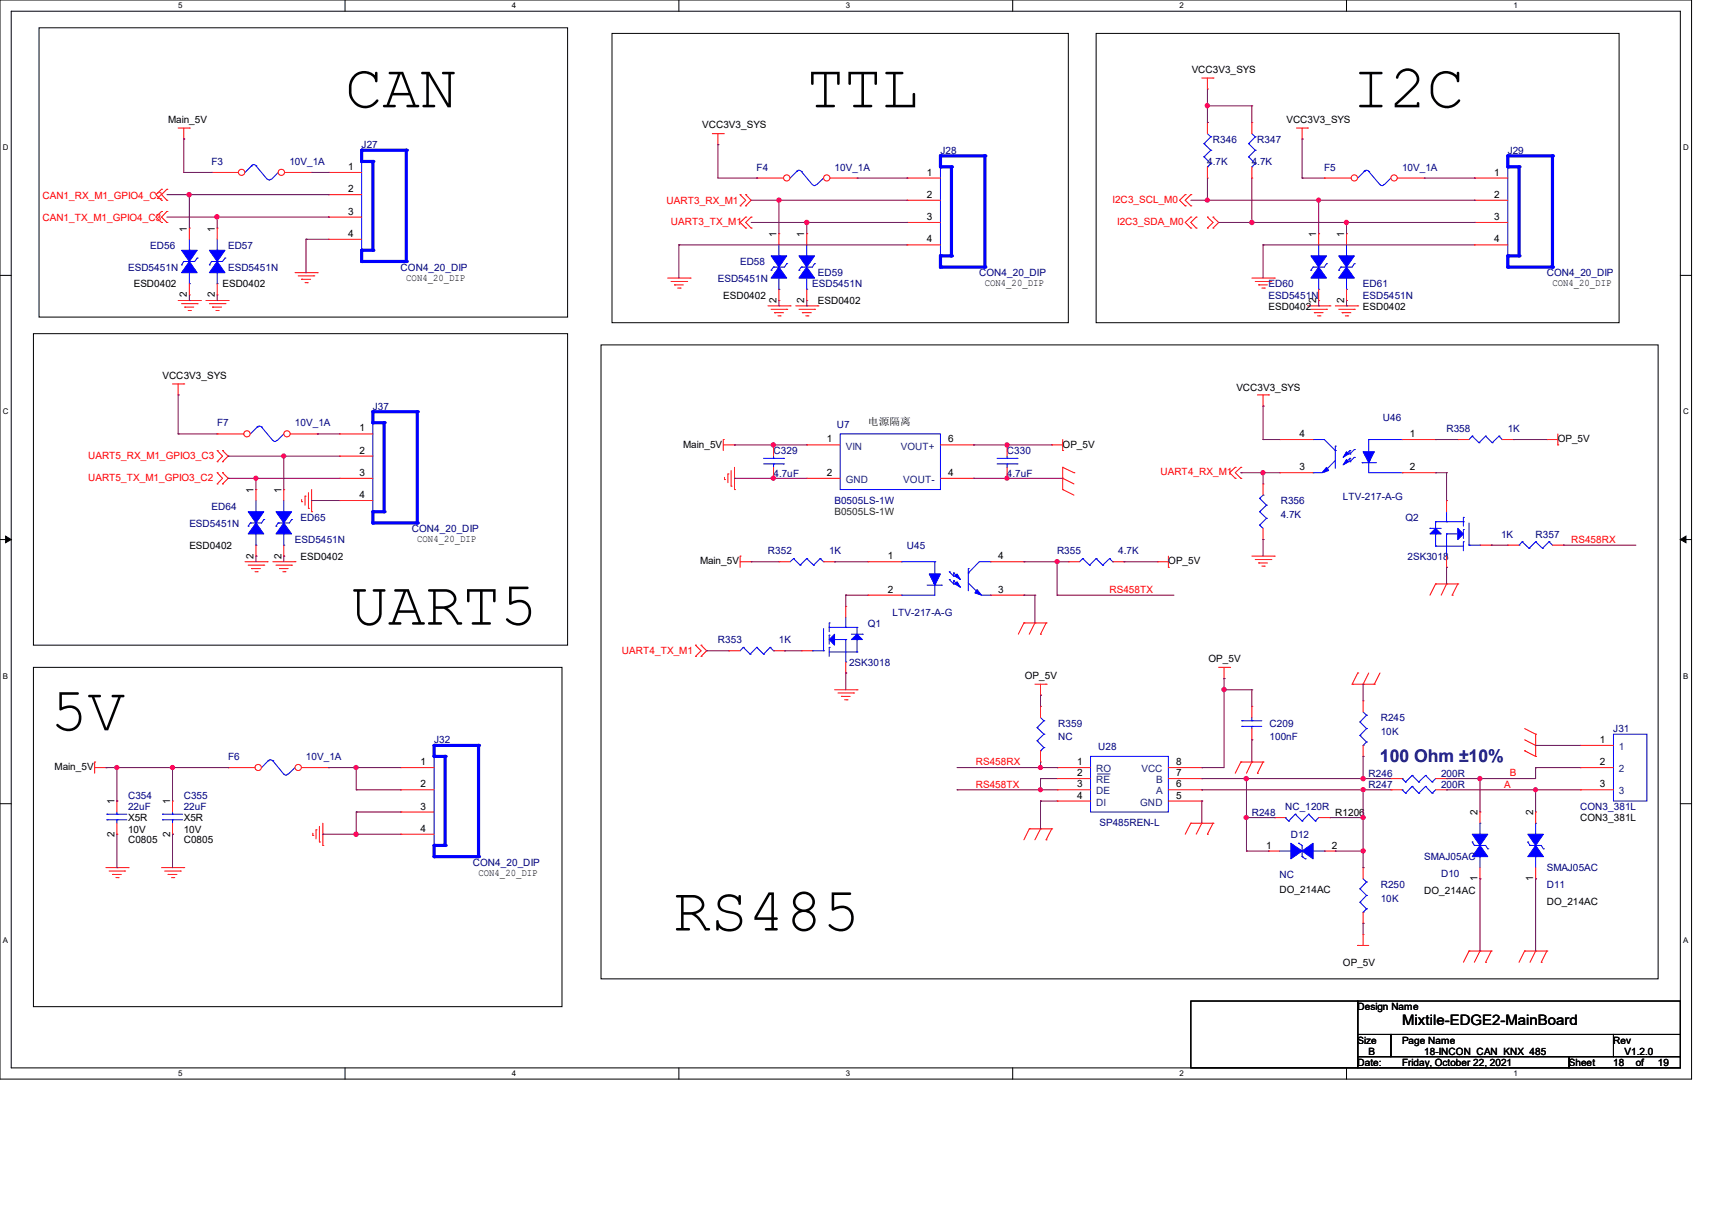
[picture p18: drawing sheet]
<svg xmlns="http://www.w3.org/2000/svg" width="297mm" height="210mm" viewBox="0 0 297 210" stroke-linecap="round" stroke-linejoin="round" font-family="sans-serif">
<defs><g id="words">
<g font-size="10.8">
<text x="59.9" y="18.6">CAN</text>
<text x="140" y="18.6">TTL</text>
<text x="234.6" y="18.6">I2C</text>
<text x="60.8" y="108.4">UART5</text>
<text x="8.7" y="126.7">5V</text>
<text x="116.8" y="161.5">RS485</text>
</g>
<text font-size="3" fill="#000080" x="239.4" y="132.2">100 Ohm ±10%</text>
<text font-size="2.5" x="243.2" y="177.9">Mixtile-EDGE2-MainBoard</text>
<g font-size="1.7">
<text x="206.7" y="12.6">VCC3V3_SYS</text>
<text x="29.2" y="21.3">Main_5V</text>
<text x="121.8" y="22.3">VCC3V3_SYS</text>
<text x="223.2" y="21.3">VCC3V3_SYS</text>
<text x="60.4" y="29.5">1</text>
<text x="60.4" y="33.4">2</text>
<text x="160.8" y="30.5">1</text>
<text x="160.8" y="34.3">2</text>
<text x="259.2" y="30.5">1</text>
<text x="259.2" y="34.3">2</text>
<text x="32.4" y="40.2" transform="rotate(-90 32.4 40.2)">1</text>
<text x="37.3" y="40.2" transform="rotate(-90 37.3 40.2)">1</text>
<text x="60.4" y="37.3">3</text>
<text x="60.4" y="41.1">4</text>
<text x="134.7" y="41.2" transform="rotate(-90 134.7 41.2)">1</text>
<text x="139.5" y="41.2" transform="rotate(-90 139.5 41.2)">1</text>
<text x="160.8" y="38.2">3</text>
<text x="228.3" y="41.2" transform="rotate(-90 228.3 41.2)">1</text>
<text x="233.2" y="41.2" transform="rotate(-90 233.2 41.2)">1</text>
<text x="259.2" y="38.2">3</text>
<text x="160.8" y="42.1">4</text>
<text x="259.2" y="42.1">4</text>
<text x="23.2" y="49.9">ESD0402</text>
<text x="32.4" y="51.6" transform="rotate(-90 32.4 51.6)">2</text>
<text x="37.3" y="51.6" transform="rotate(-90 37.3 51.6)">2</text>
<text x="38.6" y="49.9">ESD0402</text>
<text x="70.5" y="48.7">CON4_20_DIP</text>
<text x="125.5" y="51.8">ESD0402</text>
<text x="134.7" y="52.6" transform="rotate(-90 134.7 52.6)">2</text>
<text x="139.5" y="52.6" transform="rotate(-90 139.5 52.6)">2</text>
<text x="141.9" y="52.8">ESD0402</text>
<text x="170.8" y="49.7">CON4_20_DIP</text>
<text x="220.1" y="53.8">ESD0402</text>
<text x="228.3" y="52.6" transform="rotate(-90 228.3 52.6)">2</text>
<text x="233.2" y="52.6" transform="rotate(-90 233.2 52.6)">2</text>
<text x="236.5" y="53.8">ESD0402</text>
<text x="269.3" y="49.7">CON4_20_DIP</text>
<text x="28.2" y="65.7">VCC3V3_SYS</text>
<text x="214.5" y="67.8">VCC3V3_SYS</text>
<text x="62.4" y="74.9">1</text>
<text x="118.5" y="77.7">Main_5V</text>
<text x="143.4" y="76.8">1</text>
<text x="150.6" y="73.8">电源隔离</text>
<text x="164.5" y="76.8">6</text>
<text x="184.3" y="77.7">OP_5V</text>
<text x="225.4" y="75.9">4</text>
<text x="244.6" y="75.9">1</text>
<text x="270.2" y="76.7">OP_5V</text>
<text x="62.4" y="78.7">2</text>
<text x="62.4" y="82.6">3</text>
<text x="143.4" y="82.6">2</text>
<text x="164.5" y="82.6">4</text>
<text x="225.4" y="81.6">3</text>
<text x="244.6" y="81.6">2</text>
<text x="44" y="85.5" transform="rotate(-90 44 85.5)">1</text>
<text x="48.8" y="85.5" transform="rotate(-90 48.8 85.5)">1</text>
<text x="62.4" y="86.4">4</text>
<text x="32.8" y="95.3">ESD0402</text>
<text x="72.4" y="94.1">CON4_20_DIP</text>
<text x="44" y="97" transform="rotate(-90 44 97)">2</text>
<text x="48.8" y="97" transform="rotate(-90 48.8 97)">2</text>
<text x="52.2" y="97.2">ESD0402</text>
<text x="121.4" y="98">Main_5V</text>
<text x="154" y="97.1">1</text>
<text x="173.2" y="97.1">4</text>
<text x="202.7" y="98">OP_5V</text>
<text x="154" y="102.9">2</text>
<text x="173.2" y="102.9">3</text>
<text x="177.8" y="117.9">OP_5V</text>
<text x="209.7" y="114.9">OP_5V</text>
<text x="277.6" y="128.9">1</text>
<text x="9.5" y="133.6">Main_5V</text>
<text x="73" y="132.8">1</text>
<text x="73" y="136.7">2</text>
<text x="186.8" y="132.8">1</text>
<text x="186.8" y="134.7">2</text>
<text x="186.8" y="136.7">3</text>
<text x="204" y="136.7">6</text>
<text x="204" y="134.7">7</text>
<text x="204" y="132.8">8</text>
<text x="277.6" y="132.8">2</text>
<text x="277.6" y="136.7">3</text>
<text x="19.9" y="139.6" transform="rotate(-90 19.9 139.6)">1</text>
<text x="22.2" y="142.5">X5R</text>
<text x="29.5" y="139.6" transform="rotate(-90 29.5 139.6)">1</text>
<text x="31.9" y="142.5">X5R</text>
<text x="73" y="140.5">3</text>
<text x="186.8" y="138.6">4</text>
<text x="204" y="138.6">5</text>
<text x="231.6" y="141.6">R1206</text>
<text x="256.3" y="141.5" transform="rotate(-90 256.3 141.5)">2</text>
<text x="266" y="141.5" transform="rotate(-90 266 141.5)">2</text>
<text x="274.1" y="142.5">CON3_381L</text>
<text x="19.9" y="145.2" transform="rotate(-90 19.9 145.2)">2</text>
<text x="22.2" y="146.4">C0805</text>
<text x="22.2" y="144.5">10V</text>
<text x="29.5" y="145.2" transform="rotate(-90 29.5 145.2)">2</text>
<text x="31.9" y="146.4">C0805</text>
<text x="31.9" y="144.5">10V</text>
<text x="73" y="144.4">4</text>
<text x="219.6" y="147.3">1</text>
<text x="231.1" y="147.3">2</text>
<text x="83" y="152">CON4_20_DIP</text>
<text x="222" y="154.9">DO_214AC</text>
<text x="247.1" y="155.1">DO_214AC</text>
<text x="256.3" y="152.9" transform="rotate(-90 256.3 152.9)">1</text>
<text x="266" y="152.9" transform="rotate(-90 266 152.9)">1</text>
<text x="268.3" y="157">DO_214AC</text>
<text x="233" y="167.6">OP_5V</text>
<text x="235.5" y="175.3">Design Name</text>
<text x="235.5" y="181.1">Size</text>
<text x="235.5" y="185">Date:</text>
<text x="237.4" y="183.1">B</text>
<text x="243.2" y="181.1">Page Name</text>
<text x="243.2" y="185">Friday, October 22, 2021</text>
<text x="247.1" y="183.1">18-INCON_CAN_KNX_485</text>
<text x="272.2" y="185">Sheet</text>
<text x="279.9" y="181.1">Rev</text>
<text x="279.9" y="185">18</text>
<text x="281.8" y="183.1">V1.2.0</text>
<text x="283.8" y="185">of</text>
<text x="287.6" y="185">19</text>
</g>
<g font-size="1.7" fill="#000080">
<text x="36.7" y="28.7">F3</text>
<text x="50.2" y="28.7">10V_1A</text>
<text x="62.7" y="25.7">J27</text>
<text x="131.3" y="29.6">F4</text>
<text x="144.8" y="29.6">10V_1A</text>
<text x="163.1" y="26.7">J28</text>
<text x="209.4" y="28.7">4.7K</text>
<text x="210.4" y="24.8">R346</text>
<text x="217.2" y="28.7">4.7K</text>
<text x="218.1" y="24.8">R347</text>
<text x="229.7" y="29.6">F5</text>
<text x="243.2" y="29.6">10V_1A</text>
<text x="261.6" y="26.7">J29</text>
<text x="22.2" y="47">ESD5451N</text>
<text x="26.1" y="43.1">ED56</text>
<text x="39.6" y="43.1">ED57</text>
<text x="39.6" y="47">ESD5451N</text>
<text x="69.5" y="47">CON4_20_DIP</text>
<text x="128.4" y="46">ED58</text>
<text x="141.9" y="48">ED59</text>
<text x="169.9" y="48">CON4_20_DIP</text>
<text x="268.3" y="48">CON4_20_DIP</text>
<text x="124.5" y="48.9">ESD5451N</text>
<text x="140.9" y="49.9">ESD5451N</text>
<text x="220.1" y="49.9">ED60</text>
<text x="220.1" y="51.8">ESD5451N</text>
<text x="236.5" y="49.9">ED61</text>
<text x="236.5" y="51.8">ESD5451N</text>
<text x="64.7" y="71.1">J37</text>
<text x="37.7" y="74">F7</text>
<text x="51.2" y="74">10V_1A</text>
<text x="145.2" y="74.2">U7</text>
<text x="239.9" y="73.1">U46</text>
<text x="250.9" y="75">R358</text>
<text x="261.6" y="75">1K</text>
<text x="134.2" y="78.8">C329</text>
<text x="134.2" y="82.7">4.7uF</text>
<text x="174.7" y="78.8">C330</text>
<text x="174.7" y="82.7">4.7uF</text>
<text x="36.7" y="88.5">ED64</text>
<text x="144.8" y="87.5">B0505LS-1W</text>
<text x="222.2" y="87.5">R356</text>
<text x="222.2" y="89.8">4.7K</text>
<text x="233" y="86.7">LTV-217-A-G</text>
<text x="32.8" y="91.4">ESD5451N</text>
<text x="51.2" y="94.3">ESD5451N</text>
<text x="52.2" y="90.4">ED65</text>
<text x="71.5" y="92.4">CON4_20_DIP</text>
<text x="157.3" y="95.3">U45</text>
<text x="243.8" y="90.4">Q2</text>
<text x="260.4" y="93.3">1K</text>
<text x="266.4" y="93.3">R357</text>
<text x="133.2" y="96.2">R352</text>
<text x="143.8" y="96.2">1K</text>
<text x="183.4" y="96.2">R355</text>
<text x="194" y="96.2">4.7K</text>
<text x="244.2" y="97.2">2SK3018</text>
<text x="154.8" y="106.8">LTV-217-A-G</text>
<text x="124.5" y="111.7">R353</text>
<text x="135.1" y="111.7">1K</text>
<text x="150.6" y="108.8">Q1</text>
<text x="147.3" y="115.5">2SK3018</text>
<text x="239.5" y="125.2">R245</text>
<text x="39.6" y="131.9">F6</text>
<text x="53.1" y="131.9">10V_1A</text>
<text x="75.3" y="129">J32</text>
<text x="183.6" y="126.2">R359</text>
<text x="183.6" y="128.4">NC</text>
<text x="190.5" y="130.2">U28</text>
<text x="220.2" y="126.2">C209</text>
<text x="220.2" y="128.4">100nF</text>
<text x="239.5" y="127.5">10K</text>
<text x="279.9" y="127.1">J31</text>
<text x="237.4" y="134.8">R246</text>
<text x="237.4" y="136.7">R247</text>
<text x="250" y="134.8">200R</text>
<text x="250" y="136.7">200R</text>
<text x="22.2" y="138.7">C354</text>
<text x="22.2" y="140.6">22uF</text>
<text x="31.9" y="138.7">C355</text>
<text x="31.9" y="140.6">22uF</text>
<text x="190.7" y="143.3">SP485REN-L</text>
<text x="217.2" y="141.6">R248</text>
<text x="222.9" y="140.6">NC_120R</text>
<text x="274.1" y="140.6">CON3_381L</text>
<text x="223.9" y="145.5">D12</text>
<text x="247.1" y="149.3">SMAJ05AC</text>
<text x="82" y="150.3">CON4_20_DIP</text>
<text x="222" y="152.4">NC</text>
<text x="239.5" y="154.1">R250</text>
<text x="250" y="152.2">D10</text>
<text x="268.3" y="154.1">D11</text>
<text x="268.3" y="151.2">SMAJ05AC</text>
<text x="239.5" y="156.5">10K</text>
</g>
<g font-size="1.7" fill="#f00">
<text x="7.4" y="34.5">CAN1_RX_M1_GPIO4_C2</text>
<text x="115.6" y="35.4">UART3_RX_M1</text>
<text x="193" y="35.2">I2C3_SCL_M0</text>
<text x="7.4" y="38.3">CAN1_TX_M1_GPIO4_C3</text>
<text x="116.4" y="39.1">UART3_TX_M1</text>
<text x="193.8" y="39.1">I2C3_SDA_M0</text>
<text x="15.3" y="79.6">UART5_RX_M1_GPIO3_C3</text>
<text x="15.3" y="83.5">UART5_TX_M1_GPIO3_C2</text>
<text x="201.3" y="82.5">UART4_RX_M1</text>
<text x="272.6" y="94.2">RS458RX</text>
<text x="192.5" y="102.9">RS458TX</text>
<text x="107.9" y="113.6">UART4_TX_M1</text>
<text x="169.3" y="136.7">RS458TX</text>
<text x="169.3" y="132.8">RS458RX</text>
<text x="261" y="136.7">A</text>
<text x="261.9" y="134.7">B</text>
</g>
<g font-size="1.7" fill="#004080">
<text x="146.7" y="78">VIN</text>
<text x="146.7" y="83.8">GND</text>
<text x="156.3" y="78">VOUT+</text>
<text x="156.7" y="83.8">VOUT-</text>
<text x="280.9" y="130.2">1</text>
<text x="190.1" y="134">RO</text>
<text x="190.1" y="135.9">RE</text>
<text x="190.1" y="137.9">DE</text>
<text x="198" y="134">VCC</text>
<text x="200.6" y="137.9">A</text>
<text x="200.6" y="135.9">B</text>
<text x="280.9" y="134">2</text>
<text x="280.9" y="137.9">3</text>
<text x="190.1" y="139.8">DI</text>
<text x="197.8" y="139.8">GND</text>
</g>
<text font-size="1.7" fill="#008000" x="144.8" y="89.5">B0505LS-1W</text>
<g font-size="1.4">
<text x="30.9" y="1.4">5</text>
<text x="88.8" y="1.4">4</text>
<text x="146.7" y="1.4">3</text>
<text x="204.6" y="1.4">2</text>
<text x="262.6" y="1.4">1</text>
<text x=".5" y="26.1">D</text>
<text x="292" y="26.1">D</text>
<text x=".5" y="71.9">C</text>
<text x="292" y="71.9">C</text>
<text x=".5" y="117.8">B</text>
<text x="292" y="117.8">B</text>
<text x=".5" y="163.6">A</text>
<text x="292" y="163.6">A</text>
<text x="30.9" y="186.8">5</text>
<text x="88.8" y="186.8">4</text>
<text x="146.7" y="186.8">3</text>
<text x="204.6" y="186.8">2</text>
<text x="262.6" y="186.8">1</text>
</g>
</g></defs>
<path d="M0 0h293.5v187.3h-293.5zM1.9 1.9h289.6v183.4h-289.6z" fill="none" stroke="#000" stroke-width=".17"/>
<g fill="#fff">
<path d="M30.9 .2h.8v1.5h-.8z"/>
<path d="M30.9 185.5h.8v1.6h-.8z"/>
</g>
<path d="M59.9 0v1.9M59.9 185.3v2" fill="none" stroke="#000" stroke-width=".17"/>
<g fill="#fff">
<path d="M88.8 .2h.8v1.5h-.8z"/>
<path d="M88.8 185.5h.8v1.6h-.8z"/>
</g>
<path d="M117.8 0v1.9M117.8 185.3v2" fill="none" stroke="#000" stroke-width=".17"/>
<g fill="#fff">
<path d="M146.7 .2h.8v1.5h-.8z"/>
<path d="M146.7 185.5h.8v1.6h-.8z"/>
</g>
<path d="M175.7 0v1.9M175.7 185.3v2" fill="none" stroke="#000" stroke-width=".17"/>
<g fill="#fff">
<path d="M204.6 .2h.8v1.5h-.8z"/>
<path d="M204.6 185.5h.8v1.6h-.8z"/>
</g>
<path d="M233.6 0v1.9M233.6 185.3v2" fill="none" stroke="#000" stroke-width=".17"/>
<g fill="#fff">
<path d="M262.6 .2h.7v1.5h-.7z"/>
<path d="M262.6 185.5h.7v1.6h-.7z"/>
<path d="M.5 24.8h1v1.6h-1z"/>
<path d="M292 24.8h1v1.6h-1z"/>
<path d="M.5 70.7h1v1.5h-1z"/>
<path d="M292 70.7h1v1.5h-1z"/>
</g>
<path d="M0 47.8h1.9M291.5 47.8h2" fill="none" stroke="#000" stroke-width=".17"/>
<g fill="#fff">
<path d="M.5 116.5h.9v1.6h-.9z"/>
<path d="M292 116.5h.9v1.6h-.9z"/>
</g>
<path d="M0 93.6h1.9M291.5 93.6h2" fill="none" stroke="#000" stroke-width=".17"/>
<path d="M1 93l.9 .6-.9 .6zM291.5 93.6l1-.6v1.2z" fill="#000" stroke="#000" stroke-width=".17"/>
<g fill="#fff">
<path d="M.5 162.4h.9v1.5h-.9z"/>
<path d="M292 162.4h.9v1.5h-.9z"/>
</g>
<g fill="none" stroke="#000" stroke-width=".17">
<path d="M6.8 4.8h91.7v50.2h-91.7zM106.2 5.8h79.1v50.2h-79.1zM190.2 5.8h90.7v50.2h-90.7zM5.8 57.9h92.7v54.1h-92.7zM104.3 59.9h183.4v110h-183.4zM5.8 115.8h91.7v58.9h-91.7zM0 139.5h1.9M291.5 139.5h2M206.6 173.7h28.9v11.6h-28.9zM235.5 173.7h56v5.8h-56zM235.5 179.5h5.8v3.9h-5.8zM241.3 179.5h38.6v3.9h-38.6z"/>
<path d="M279.9 179.5h11.6v3.9h-11.6zM235.5 183.4h36.7v1.9h-36.7zM272.2 183.4h19.3v1.9h-19.3z"/>
</g>
<g fill="none" stroke="#f00" stroke-width=".17">
<path d="M208.5 13.5h1.9M209.5 15.5h.1M209.5 13.5v2M210.4 13.5h.1M28 38.6h.1M28 36.7h.1M28 34.8h.1M28 32.9h.1M28 36.7l-.9 1 .9 .9M28 32.9l-.9 .9 .9 1M29 38.6h.1M29 36.7h.1"/>
<path d="M29 34.8h.1M29 32.9h.1M29 36.7l-1 1 1 .9M29 32.9l-1 .9 1 1M30.9 22.2h2M31.9 24.1h.1M31.9 22.2v1.9M32.9 22.2h.1M123.6 23.2h1.9M124.5 25.1h.1M124.5 23.2v1.9M125.5 23.2h.1"/>
<path d="M128.4 35.7h.1M128.4 33.8h.1M128.4 33.8l1 1-1 .9M129.4 39.6h.1M129.4 37.7h.1M129.4 33.8h.1M129.4 35.7h.1M129.4 37.7l-1 .9 1 1M129.4 33.8l.9 1-.9 .9M130.3 39.6h.1M130.3 37.7h.1M130.3 37.7l-.9 .9 .9 1"/>
<path d="M205.6 33.8h.1M205.6 35.7h.1M205.6 33.8l-1 1 1 .9M206.6 33.8h.1M206.6 35.7h.1M206.6 37.7h.1M206.6 39.6h.1M206.6 33.8l-1 1 1 .9M206.6 37.7l-1 .9 1 1M207.5 37.7h.1M207.5 39.6h.1M207.5 37.7l-.9 .9 .9 1"/>
<path d="M209.5 37.7h.1M209.5 39.6h.1M209.5 37.7l.9 .9-.9 1M210.4 39.6h.1M210.4 37.7h.1M210.4 37.7l1 .9-1 1M224.9 22.2h1.9M225.9 24.1h.1M225.9 22.2v1.9M226.8 22.2h.1M30.9 52.2h3.9M31.5 52.7h2.7"/>
<path d="M32 53.3h.1M32 53.3h1.6M32.6 53.9h.4M33 53.9h.1M34.2 52.7h.1M34.8 52.2h.1M35.7 52.2h3.9M36.3 52.7h2.7M36.9 53.3h.1M36.9 53.3h1.5M37.5 53.9h.3M37.8 53.9h.1"/>
<path d="M39 52.7h.1M39.6 52.2h.1M51.2 47.3h3.8M51.7 47.9h2.7M52.3 48.5h.1M52.3 48.5h1.6M52.9 49.1h.4M53.3 49.1h.1M54.4 47.9h.1M55 47.3h.1M115.8 48.3h3.9M116.4 48.9h2.7"/>
<path d="M117 49.4h.1M117 49.4h1.5M117.6 50h.4M118 50h.1M119.1 48.9h.1M119.7 48.3h.1M133.2 53.1h3.9M133.8 53.7h2.7M134.4 54.3h.1M134.4 54.3h1.5M135 54.8h.3M135.3 54.8h.1"/>
<path d="M136.5 53.7h.1M137.1 53.1h.1M138 53.1h3.9M138.6 53.7h2.7M139.2 54.3h.1M139.2 54.3h1.6M139.8 54.8h.4M140.2 54.8h.1M141.3 53.7h.1M141.9 53.1h.1M217.2 48.3h3.9M217.8 48.9h2.7"/>
<path d="M218.4 49.4h.1M218.4 49.4h1.5M218.9 50h.4M219.3 50h.1M220.5 48.9h.1M221.1 48.3h.1M226.8 53.1h3.9M227.4 53.7h2.7M228 54.3h.1M228 54.3h1.5M228.6 54.8h.4M229 54.8h.1"/>
<path d="M230.1 53.7h.1M230.7 53.1h.1M231.6 53.1h3.9M232.2 53.7h2.7M232.8 54.3h.1M232.8 54.3h1.6M233.4 54.8h.4M233.8 54.8h.1M234.9 53.7h.1M235.5 53.1h.1M29.9 66.6h2M30.9 68.5h.1"/>
<path d="M30.9 66.6v1.9M31.9 66.6h.1M37.7 78.2h.1M37.7 78.2l.9 1-.9 .9M38.6 78.2h.1M38.6 78.2l1 1-1 .9M125.5 76.3h.1M125.5 77.2h1.9M125.5 76.3v1.9M127.4 77.2h.1M134.2 77.2h.1M134.2 77.2v2"/>
<path d="M182.5 77.2h.1M182.5 77.2h1.9M184.4 78.2h.1M184.4 76.3v1.9M218.1 68.5h2M219.1 70.5h.1M219.1 68.5v2M220.1 68.5h.1M268.4 76.3h.1M268.4 76.3h1.9M270.3 77.2h.1M270.3 75.3v1.9"/>
<path d="M37.7 80.1h.1M37.7 84h.1M37.7 82h.1M37.7 82l.9 1-.9 1M38.6 80.1h.1M38.6 82h.1M38.6 84h.1M38.6 82l1 1-1 1M42.5 97.5h3.9M43.1 98.1h2.7M43.6 98.7h.1M43.6 98.7h1.6"/>
<path d="M44.2 99.2h.4M44.6 99.2h.1M45.8 98.1h.1M46.4 97.5h.1M47.3 97.5h3.9M47.9 98.1h2.7M48.5 98.7h.1M48.5 98.7h1.5M49.1 99.2h.3M49.4 99.2h.1M50.6 98.1h.1M51.2 97.5h.1"/>
<path d="M52.3 87.1h.1M52.3 86.7v.4M52.9 86.1h.1M52.9 86.1v1.6M53.5 88.2h.1M53.5 85.5v2.7M54.1 88.8h.1M54.1 85v3.8M125.7 83.2h.1M125.7 82.8v.4M126.3 82.3h.1M126.3 82.3v1.5"/>
<path d="M126.8 84.4h.1M126.8 81.7v2.7M127.4 85h.1M127.4 81.1v3.9M128.4 96.5h.1M128.4 97.5h1.9M128.4 96.5v2M130.3 97.5h.1M134.2 83h.1M134.2 81.1v1.9M184.4 85h.1M184.4 81.1h.1"/>
<path d="M184.4 83h.1M184.4 85l1.9 .9M184.4 81.1v3.9M184.4 81.1l1.9 .9M184.4 83l1.9 1M185.3 97.5h.1M185.3 97.5h2M186.3 82h.1M193 97.5h2M195 97.5h.1M200.8 97.5h.1M200.8 97.5h1.9"/>
<path d="M202.7 98.5h.1M202.7 96.5v2M214.3 83h.1M214.3 81.1h.1M214.3 81.1l-1 .9 1 1M215.3 83h.1M215.3 81.1h.1M215.3 81.1l-1 .9 1 1M217.2 96.5h3.9M217.8 97.1h2.7M218.4 97.7h.1M218.4 97.7h1.5"/>
<path d="M218.9 98.3h.4M219.3 98.3h.1M220.5 97.1h.1M221.1 96.5h.1M120.6 113.9h.1M120.6 112h.1M120.6 112l1 .9-1 1M121.6 112h.1M121.6 113.9h.1M121.6 112l1 .9-1 1M139 112.9h.1M139 112.9h1.9"/>
<path d="M144.8 119.7h3.9M146.7 105.2h.1M146.7 116.8h.1M146.7 105.2v1.9M146.7 114.9v1.9M148.7 119.7h.1M177.6 108.1h.1M177.6 108.1l-.9 2M177.6 108.1h3.9M179.5 108.1h.1M179.5 118.7h2M179.5 108.1l-.9 2"/>
<path d="M180.5 110.1h.1M180.5 118.7v1.9M181.5 118.7h.1M181.5 108.1h.1M181.5 108.1l-1 2M211.4 115.8h1.9M212.3 117.8h.1M212.3 115.8v2M213.3 115.8h.1M234.6 118.7h.1M234.6 118.7h3.8M235.5 116.8h.1"/>
<path d="M235.5 116.8l-.9 1.9M236.5 118.7h.1M237.4 116.8l-.9 1.9M238.4 118.7h.1M239.4 116.8l-1 1.9M249 101.3h.1M249 101.3l-.9 2M249 101.3h3.9M251 101.3h.1M251 101.3l-1 2M251.9 103.3h.1M252.9 101.3h.1"/>
<path d="M252.9 101.3l-1 2M16.4 132.2h.1M16.4 133.2h2M16.4 132.2v2M18.4 133.2h.1M145.4 120.3h2.7M146 120.9h.1M146 120.9h1.5M146.5 121.5h.4M146.9 121.5h.1M148.1 120.3h.1M180.5 120.6h.1"/>
<path d="M183.4 133.2h.1M183.4 135.1h.1M183.4 137.1h.1M183.4 139h.1M183.4 133.2h5.8M183.4 135.1h5.8M183.4 137.1h5.8M183.4 139h5.8M202.7 133.2h5.8M202.7 135.1h5.8M202.7 137.1h5.8M202.7 139h5.8"/>
<path d="M208.5 139h.1M208.5 137.1h.1M208.5 135.1h.1M208.5 133.2h.1M215.3 132.2h.1M215.3 132.2l-1 2M215.3 132.2h3.8M217.2 132.2h.1M217.2 132.2l-1 2M218.1 134.2h.1M219.1 132.2h.1M219.1 132.2l-1 2"/>
<path d="M264.5 130.3h.1M264.5 126.4l1.9 1M264.5 130.3l1.9 1M264.5 128.4l1.9 1M266.4 127.4h.1M266.4 131.3h.1M266.4 129.4h.1M266.4 127.4v3.9M18.4 150.6h3.8M18.9 151.2h2.7M19.5 151.8h.1M19.5 151.8h1.5"/>
<path d="M20.1 152.3h.4M20.5 152.3h.1M21.6 151.2h.1M22.2 150.6h.1M28 150.6h3.9M28.6 151.2h2.7M29.2 151.8h.1M29.2 151.8h1.5M29.8 152.3h.3M30.1 152.3h.1M31.3 151.2h.1M31.9 150.6h.1"/>
<path d="M54.3 145h.1M54.3 144.6v.4M54.8 144h.1M54.8 144v1.6M55.4 146.1h.1M55.4 143.4v2.7M56 146.7h.1M56 142.9v3.8M178.6 143.8h.1M178.6 143.8l-1 2M178.6 143.8h3.9M180.5 143.8h.1"/>
<path d="M180.5 143.8l-1 2M181.5 145.8h.1M182.5 143.8h.1M182.5 143.8l-1 2M206.6 142.9h.1M206.6 142.9l-1 1.9M206.6 142.9h3.8M208.5 142.9h.1M208.5 142.9l-1 1.9M209.5 144.8h.1M210.4 142.9h.1M210.4 142.9l-.9 1.9"/>
<path d="M235.5 164.1h.1M235.5 164.1h1.9M236.5 162.2h.1M236.5 162.2v1.9M254.8 165.1h.1M254.8 165.1l-.9 1.9M254.8 165.1h3.9M256.8 165.1h.1M256.8 165.1l-1 1.9M257.7 167h.1M258.7 165.1h.1M258.7 165.1l-1 1.9"/>
<path d="M264.5 165.1h.1M264.5 165.1h3.9M264.5 165.1l-1 1.9M266.4 165.1h.1M266.4 165.1l-1 1.9M267.4 167h.1M268.4 165.1h.1M268.4 165.1l-1 1.9"/>
</g>
<g fill="#00f" stroke="#00f" stroke-width=".17">
<path d="M143.8 111l1-.9v1.9z"/>
<path d="M147.7 111l1-.9 .9 .9z"/>
</g>
<g fill="none" stroke="#00f" stroke-width=".17">
<path d="M132.5 79.5h3.4M134.2 79.5h.1M134.2 79.2v.3M135.9 79.5h.1M132.5 80.5h3.4M134.2 80.5h.1M134.2 80.5v.6M135.9 80.5h.1M187.8 96.9h.1M187.8 96.9l-.5 .6M187.8 96.9l1.2 1.2M189 98.1h.1"/>
<path d="M190.2 96.9h.1M190.2 96.9l-1.2 1.2M190.2 96.9l1.1 1.2M191.3 98.1h.1M192.5 96.9h.1M192.5 96.9l-1.2 1.2M192.5 96.9l.5 .6M193 97.5h.1M140.9 112.9h.1M140.9 112.9h2M142.9 112.9h.1M142.9 109.1v3.8"/>
<path d="M143.8 112.4h.1M143.8 110.2h.1M143.8 108.1h.1M143.8 108.9h.1M143.8 108.1v1.5M143.8 110.2v1.6M143.8 112.4v1.5M143.8 113.2h4.9M143.8 108.9h4.9M144.8 111h1.9M146.7 108.9h.1M146.7 111h.1"/>
<path d="M146.7 114.9h.1M146.7 107.1v1.8M146.7 111v3.9M147.7 110.1h1.9M148.7 113.2h.1M148.7 111h.1M148.7 108.9h.1M148.7 108.9v1.2M148.7 111v2.2M149.6 110.1h.1M189.2 131.3h13.5v9.6h-13.5z"/>
</g>
<path d="M190.3 134.3h2.1M192.4 134.3h.1" fill="none" stroke="#004080" stroke-width=".17"/>
<path d="M62.7 43.4h2" fill="none" stroke="#00f" stroke-width=".55"/>
<circle cx="64.7" cy="43.4" r=".28" fill="#00f"/>
<path d="M64.7 28v15.4" fill="none" stroke="#00f" stroke-width=".55"/>
<circle cx="64.7" cy="28" r=".28" fill="#00f"/>
<path d="M62.7 28h2" fill="none" stroke="#00f" stroke-width=".55"/>
<circle cx="62.7" cy="28" r=".28" fill="#00f"/>
<path d="M62.7 28h.1M62.7 28v15.4" fill="none" stroke="#00f" stroke-width=".17"/>
<path d="M62.7 26.1v1.9" fill="none" stroke="#00f" stroke-width=".55"/>
<circle cx="62.7" cy="26.1" r=".28" fill="#00f"/>
<path d="M62.7 26.1h7.8" fill="none" stroke="#00f" stroke-width=".55"/>
<circle cx="70.5" cy="26.1" r=".28" fill="#00f"/>
<path d="M70.5 26.1v19.3" fill="none" stroke="#00f" stroke-width=".55"/>
<circle cx="70.5" cy="45.4" r=".28" fill="#00f"/>
<path d="M62.7 45.4h7.8" fill="none" stroke="#00f" stroke-width=".55"/>
<circle cx="62.7" cy="45.4" r=".28" fill="#00f"/>
<path d="M62.7 43.4v2" fill="none" stroke="#00f" stroke-width=".55"/>
<circle cx="62.7" cy="43.4" r=".28" fill="#00f"/>
<path d="M57 29.9h.1M57 33.8h.1M57 37.7h.1M57 29.9h5.7M57 33.8h5.7M57 37.7h5.7M57 41.5h.1M57 41.5h5.7" fill="none" stroke="#f00" stroke-width=".17"/>
<path d="M46.5 132l.4-.1 .4 .2M46.5 132h.1M46.5 132l-1.1 1.2M47.3 132h.1M47.3 132l1.9 2.4M49.9 134.3l-.3 .2-.3-.2M51.2 133.2h.1M51.2 133.2l-1.2 1.2" fill="none" stroke="#00f" stroke-width=".17"/>
<circle cx="44.8" cy="133.2" r=".54" fill="#fff" stroke="#f00" stroke-width=".17"/>
<path d="M39.6 133.2h.1M39.6 133.2h4.6" fill="none" stroke="#f00" stroke-width=".17"/>
<circle cx="51.7" cy="133.2" r=".54" fill="#fff" stroke="#f00" stroke-width=".17"/>
<g fill="none" stroke="#f00" stroke-width=".17">
<path d="M32.9 39.6h.1M32.9 39.6v1.9M209.5 21.3h.1M209.5 30.9h.1M209.5 21.3v1.9M209.5 29v1.9M32.9 51.2h.1M32.9 49.2v2M174.7 77.2h.1M174.7 77.2v2M174.7 83h.1M174.7 81.1v1.9"/>
<path d="M126.4 112.9h.1M126.4 112.9h2M134.2 112.9h1.9M136.1 112.9h.1M52.3 133.2h4.7M57 133.2h.1M180.5 122.6h.1M180.5 132.2h.1M180.5 122.6v1.9M180.5 130.3v1.9M274.2 129.4h.1M274.2 133.2h.1"/>
<path d="M274.2 137.1h.1M274.2 133.2h5.7M274.2 129.4h5.7M274.2 137.1h5.7"/>
</g>
<g fill="none" stroke="#00f" stroke-width=".17">
<path d="M43.6 28.7a.57 .57 0 0 1 .8 .1M43.6 28.8h.1M43.6 28.8l-1.1 1.1M44.4 28.8h.1M44.4 28.8l2 2.3M47 31.1l-.3 .1-.3-.1M48.3 29.9h.1M48.3 29.9l-1.2 1.2M208.9 24.9h.1M208.9 27.2h.1M208.9 24.9l1.2 1.2M208.9 27.2l1.2 1.2"/>
<path d="M209.5 29h.1M209.5 23.2l.6 .5M210.1 23.7h.1M210.1 26.1h.1M210.1 28.4h.1M210.1 23.7l-1.2 1.2M210.1 26.1l-1.2 1.1M210.1 28.4l-.6 .6M31.5 46h.1M31.9 45.4h.1M31.9 45.4l-.4 .6M32.9 43.4h.1"/>
<path d="M32.9 49.2h.1M32.9 41.5v1.9M32.9 47.3v1.9M34.2 44.8h.1M34.2 44.8l-.4 .6h-1.9M173 79.5h3.4M174.7 79.5h.1M174.7 79.2v.3M176.4 79.5h.1M173 80.5h3.4M174.7 80.5h.1M174.7 80.5v.6"/>
<path d="M176.4 80.5h.1M128.9 112.4h.1M128.9 112.4l-.5 .5M128.9 112.4l1.2 1.1M130.1 113.5h.1M131.3 112.4h.1M131.3 112.4l-1.2 1.1M131.3 112.4l1.2 1.1M132.5 113.5h.1M133.6 112.4h.1M133.6 112.4l-1.1 1.1M133.6 112.4l.6 .5"/>
<path d="M134.2 112.9h.1M179.9 126.3h.1M179.9 128.6h.1M179.9 126.3l1.2 1.1M179.9 128.6l1.2 1.2M180.5 130.3h.1M180.5 124.5l.6 .6M181.1 125.1h.1M181.1 127.4h.1M181.1 129.8h.1M181.1 125.1l-1.2 1.2M181.1 127.4l-1.2 1.2"/>
<path d="M181.1 129.8l-.6 .5M279.9 127.4h5.8v11.6h-5.8z"/>
</g>
<g fill="#00f" stroke="#00f" stroke-width=".17">
<path d="M31.5 43.4h2.7l-1.3 2z" fill-rule="evenodd"/>
<path d="M32.9 45.4l1.3 1.9h-2.7z" fill-rule="evenodd"/>
</g>
<circle cx="41.9" cy="29.9" r=".54" fill="#fff" stroke="#f00" stroke-width=".17"/>
<path d="M36.7 29.9h.1M36.7 29.9h4.7" fill="none" stroke="#f00" stroke-width=".17"/>
<circle cx="48.8" cy="29.9" r=".54" fill="#fff" stroke="#f00" stroke-width=".17"/>
<g fill="none" stroke="#f00" stroke-width=".17">
<path d="M37.7 39.6h.1M37.7 39.6v1.9M49.4 29.9h4.7M54.1 29.9h.1M217.2 21.3h.1M217.2 30.9h.1M217.2 21.3v1.9M217.2 29v1.9M37.7 51.2h.1M37.7 49.2v2M228.8 40.6h.1M228.8 52.2h.1"/>
<path d="M228.8 40.6v1.9M228.8 50.2v2M233.6 40.6h.1M233.6 52.2h.1M233.6 40.6v1.9M233.6 50.2v2M252.9 76.3h.1M252.9 76.3h1.9M260.6 76.3h2M262.6 76.3h.1M135.1 97.5h.1M135.1 97.5h2"/>
<path d="M142.9 97.5h1.9M144.8 97.5h.1M219.1 93.6h.1M219.1 84h.1M219.1 84v1.9M219.1 91.7v1.9M251 86.9h.1M251 98.5h.1M251 86.9v1.9M251 96.5v2M256.8 94.6h1.9M258.7 94.6h.1"/>
<path d="M20.3 139h.1M20.3 139v1.9M29.9 139h.1M29.9 139v1.9M217.2 128.4h.1M217.2 122.6h.1M217.2 122.6v1.9M217.2 126.4v2M236.5 121.6h.1M236.5 131.3h.1M236.5 121.6v2M236.5 129.4v1.9"/>
<path d="M241.3 135.1h.1M241.3 135.1h1.9M249 135.1h2M251 135.1h.1M20.3 144.8h.1M20.3 142.9v1.9M29.9 144.8h.1M29.9 142.9v1.9M236.5 150.6h.1M236.5 150.6v1.9M236.5 158.3v1.9M266.4 152.5h.1"/>
<path d="M266.4 140.9h.1M266.4 140.9v2M266.4 150.6v1.9M236.5 160.2h.1"/>
</g>
<g fill="none" stroke="#00f" stroke-width=".17">
<path d="M216.6 24.9h.1M216.6 27.2h.1M216.6 24.9l1.2 1.2M216.6 27.2l1.2 1.2M217.2 29h.1M217.2 23.2l.6 .5M217.8 23.7h.1M217.8 26.1h.1M217.8 28.4h.1M217.8 23.7l-1.2 1.2M217.8 26.1l-1.2 1.1M217.8 28.4l-.6 .6"/>
<path d="M36.3 46h.1M36.7 45.4h.1M36.7 45.4l-.4 .6M37.7 43.4h.1M37.7 49.2h.1M37.7 41.5v1.9M37.7 47.3v1.9M39 44.8h.1M39 44.8l-.4 .6h-1.9M227.4 46.9h.1M227.8 46.4h.1M227.8 46.4l-.4 .5"/>
<path d="M228.8 44.4h.1M228.8 50.2h.1M228.8 42.5v1.9M228.8 48.3v1.9M230.1 45.8h.1M230.1 45.8l-.4 .6h-1.9M232.2 46.9h.1M232.6 46.4h.1M232.6 46.4l-.4 .5M233.6 44.4h.1M233.6 50.2h.1M233.6 42.5v1.9"/>
<path d="M233.6 48.3v1.9M234.9 45.8h.1M234.9 45.8l-.3 .6h-2M255.4 75.7h.1M255.4 75.7l-.6 .6M255.4 75.7l1.2 1.1M256.6 76.8h.1M257.7 75.7h.1M257.7 75.7l-1.1 1.1M257.7 75.7l1.2 1.1M258.9 76.8h.1M260.1 75.7h.1"/>
<path d="M260.1 75.7l-1.2 1.1M260.1 75.7l.5 .6M260.6 76.3h.1M137.7 96.9h.1M137.7 96.9l-.6 .6M137.7 96.9l1.1 1.2M138.8 98.1h.1M140 96.9h.1M140 96.9l-1.2 1.2M140 96.9l1.1 1.2M141.1 98.1h.1M142.3 96.9h.1"/>
<path d="M142.3 96.9l-1.2 1.2M142.3 96.9l.6 .6M142.9 97.5h.1M218.5 91.1h.1M218.5 88.8h.1M218.5 86.5h.1M218.5 91.1l.6 .6M218.5 88.8l1.2 1.2M218.5 86.5l1.2 1.2M219.1 85.9h.1M219.1 85.9l-.6 .6M219.7 90h.1"/>
<path d="M219.7 87.7h.1M219.7 90l-1.2 1.1M219.7 87.7l-1.2 1.1M248.1 91.7h.1M248.1 91.7h1.9M249 94.8h.1M249 92.7h.1M249 90.6h.1M249 94.8h4.9M249 90.6v1.1M249 92.7v2.1M249 90.6h4.9"/>
<path d="M251 90.6h.1M251 92.7h.1M251 96.5h.1M251 88.8v1.8M251 92.7v3.8M251 92.7h1.9M253.9 94h.1M253.9 91.9h.1M253.9 89.8h.1M253.9 90.6h.1M253.9 89.8v1.5M253.9 91.9v1.5"/>
<path d="M253.9 94v1.6M254.8 94.6h.1M254.8 90.8v3.8M254.8 94.6h2M256.8 94.6h.1M215.4 125.1h.1M215.4 126.1h.1M215.4 125.1h3.5M215.4 126.1h3.5M217.2 126.1h.1M217.2 125.1h.1M217.2 124.5v.6"/>
<path d="M217.2 126.1v.3M235.9 125.3h.1M235.9 127.6h.1M235.9 125.3l1.2 1.1M235.9 127.6l1.2 1.2M236.5 129.4h.1M236.5 123.6l.6 .5M237.1 124.1h.1M237.1 126.4h.1M237.1 128.8h.1M237.1 124.1l-1.2 1.2M237.1 126.4l-1.2 1.2"/>
<path d="M237.1 128.8l-.6 .6M243.2 135.1h.1M243.2 135.1l.6 .6M243.8 135.7h.1M245 134.6h.1M245 134.6l1.1 1.1M245 134.6l-1.2 1.1M246.1 135.7h.1M247.3 134.6h.1M247.3 134.6l1.2 1.1M247.3 134.6l-1.2 1.1M248.5 135.7h.1"/>
<path d="M249 135.1l-.5 .6M18.5 142.3h.1M18.5 141.3h.1M18.5 142.3h3.5M18.5 141.3h3.5M20.3 141.3h.1M20.3 142.3h.1M20.3 140.9v.4M20.3 142.3v.6M28.2 142.3h.1M28.2 141.3h.1M28.2 142.3h3.5"/>
<path d="M28.2 141.3h3.5M29.9 141.3h.1M29.9 142.3h.1M29.9 140.9v.4M29.9 142.3v.6M235.9 154.3h.1M235.9 156.6h.1M235.9 154.3l1.2 1.1M235.9 156.6l1.2 1.1M236.5 158.3h.1M236.5 152.5l.6 .6M237.1 153.1h.1"/>
<path d="M237.1 155.4h.1M237.1 157.7h.1M237.1 153.1l-1.2 1.2M237.1 155.4l-1.2 1.2M237.1 157.7l-.6 .6M265 146.1h.1M265 146.1l.4 .6M265.4 146.7h.1M265.4 146.7h2l.4 .6M266.4 148.7h.1M266.4 142.9h.1M266.4 142.9v1.9"/>
<path d="M266.4 148.7v1.9M267.8 147.3h.1"/>
</g>
<g fill="#00f" stroke="#00f" stroke-width=".17">
<path d="M252.9 91.7l1 1-1 .9z"/>
<path d="M248.1 92.7l.9-1 1 1z"/>
<path d="M227.4 44.4h2.7l-1.3 2z" fill-rule="evenodd"/>
<path d="M228.8 46.4l1.3 1.9h-2.7z" fill-rule="evenodd"/>
<path d="M266.4 146.7l1.4 2h-2.8z" fill-rule="evenodd"/>
<path d="M265 144.8h2.8l-1.4 1.9z" fill-rule="evenodd"/>
<path d="M36.3 43.4h2.7l-1.3 2z" fill-rule="evenodd"/>
<path d="M37.7 45.4l1.3 1.9h-2.7z" fill-rule="evenodd"/>
<path d="M232.2 44.4h2.7l-1.3 2z" fill-rule="evenodd"/>
<path d="M233.6 46.4l1.3 1.9h-2.7z" fill-rule="evenodd"/>
</g>
<path d="M261.6 44.4h1.9" fill="none" stroke="#00f" stroke-width=".55"/>
<circle cx="263.5" cy="44.4" r=".28" fill="#00f"/>
<path d="M263.5 29v15.4" fill="none" stroke="#00f" stroke-width=".55"/>
<circle cx="263.5" cy="29" r=".28" fill="#00f"/>
<path d="M261.6 29h1.9" fill="none" stroke="#00f" stroke-width=".55"/>
<circle cx="261.6" cy="29" r=".28" fill="#00f"/>
<path d="M261.6 29h.1M261.6 29v15.4" fill="none" stroke="#00f" stroke-width=".17"/>
<path d="M261.6 27.1v1.9" fill="none" stroke="#00f" stroke-width=".55"/>
<circle cx="261.6" cy="27.1" r=".28" fill="#00f"/>
<path d="M261.6 27.1h7.7" fill="none" stroke="#00f" stroke-width=".55"/>
<circle cx="269.3" cy="27.1" r=".28" fill="#00f"/>
<path d="M269.3 27.1v19.3" fill="none" stroke="#00f" stroke-width=".55"/>
<circle cx="269.3" cy="46.4" r=".28" fill="#00f"/>
<path d="M261.6 46.4h7.7" fill="none" stroke="#00f" stroke-width=".55"/>
<circle cx="261.6" cy="46.4" r=".28" fill="#00f"/>
<path d="M261.6 44.4v2" fill="none" stroke="#00f" stroke-width=".55"/>
<circle cx="261.6" cy="44.4" r=".28" fill="#00f"/>
<path d="M255.8 30.9h.1M255.8 34.8h.1M255.8 38.6h.1M255.8 30.9h5.8M255.8 34.8h5.8M255.8 38.6h5.8M255.8 42.5h.1M255.8 42.5h5.8" fill="none" stroke="#f00" stroke-width=".17"/>
<path d="M163.2 44.4h1.9" fill="none" stroke="#00f" stroke-width=".55"/>
<circle cx="165.1" cy="44.4" r=".28" fill="#00f"/>
<path d="M165.1 29v15.4" fill="none" stroke="#00f" stroke-width=".55"/>
<circle cx="165.1" cy="29" r=".28" fill="#00f"/>
<path d="M163.2 29h1.9" fill="none" stroke="#00f" stroke-width=".55"/>
<circle cx="163.2" cy="29" r=".28" fill="#00f"/>
<path d="M163.2 29h.1M163.2 29v15.4" fill="none" stroke="#00f" stroke-width=".17"/>
<path d="M163.2 27.1v1.9" fill="none" stroke="#00f" stroke-width=".55"/>
<circle cx="163.2" cy="27.1" r=".28" fill="#00f"/>
<path d="M163.2 27.1h7.7" fill="none" stroke="#00f" stroke-width=".55"/>
<circle cx="170.9" cy="27.1" r=".28" fill="#00f"/>
<path d="M170.9 27.1v19.3" fill="none" stroke="#00f" stroke-width=".55"/>
<circle cx="170.9" cy="46.4" r=".28" fill="#00f"/>
<path d="M163.2 46.4h7.7" fill="none" stroke="#00f" stroke-width=".55"/>
<circle cx="163.2" cy="46.4" r=".28" fill="#00f"/>
<path d="M163.2 44.4v2" fill="none" stroke="#00f" stroke-width=".55"/>
<circle cx="163.2" cy="44.4" r=".28" fill="#00f"/>
<path d="M157.4 30.9h.1M157.4 34.8h.1M157.4 38.6h.1M157.4 30.9h5.8M157.4 34.8h5.8M157.4 38.6h5.8M157.4 42.5h.1M157.4 42.5h5.8" fill="none" stroke="#f00" stroke-width=".17"/>
<path d="M138.2 29.7l.4-.2 .4 .3M138.2 29.8h.1M138.2 29.8l-1.1 1.1M139 29.8h.1M139 29.8l1.9 2.2M141.6 32l-.3 .2-.3-.2M142.9 30.9h.1M142.9 30.9l-1.2 1.1" fill="none" stroke="#00f" stroke-width=".17"/>
<circle cx="136.5" cy="30.9" r=".54" fill="#fff" stroke="#f00" stroke-width=".17"/>
<path d="M131.3 30.9h.1M131.3 30.9h4.6" fill="none" stroke="#f00" stroke-width=".17"/>
<circle cx="143.4" cy="30.9" r=".54" fill="#fff" stroke="#f00" stroke-width=".17"/>
<path d="M144 30.9h4.7M148.7 30.9h.1" fill="none" stroke="#f00" stroke-width=".17"/>
<path d="M236.6 29.7a.59 .59 0 0 1 .9 0M236.7 29.8h.1M236.7 29.8l-1.2 1.1M237.4 29.8h.1M237.4 29.8l2 2.2M240.1 32l-.3 .2-.4-.2M241.3 30.9h.1M241.3 30.9l-1.1 1.1" fill="none" stroke="#00f" stroke-width=".17"/>
<circle cx="235" cy="30.9" r=".54" fill="#fff" stroke="#f00" stroke-width=".17"/>
<path d="M229.7 30.9h.1M229.7 30.9h4.7" fill="none" stroke="#f00" stroke-width=".17"/>
<circle cx="241.9" cy="30.9" r=".54" fill="#fff" stroke="#f00" stroke-width=".17"/>
<path d="M242.4 30.9h4.7M247.1 30.9h.1M241.3 137.1h.1M241.3 137.1h1.9M249 137.1h2M251 137.1h.1" fill="none" stroke="#f00" stroke-width=".17"/>
<path d="M243.2 137.1h.1M243.2 137.1l.6 .6M243.8 137.7h.1M245 136.5h.1M245 136.5l1.1 1.2M245 136.5l-1.2 1.2M246.1 137.7h.1M247.3 136.5h.1M247.3 136.5l1.2 1.2M247.3 136.5l-1.2 1.2M248.5 137.7h.1M249 137.1l-.5 .6" fill="none" stroke="#00f" stroke-width=".17"/>
<path d="M64.7 88.8h1.9" fill="none" stroke="#00f" stroke-width=".55"/>
<circle cx="66.6" cy="88.8" r=".28" fill="#00f"/>
<path d="M66.6 73.4v15.4" fill="none" stroke="#00f" stroke-width=".55"/>
<circle cx="66.6" cy="73.4" r=".28" fill="#00f"/>
<path d="M64.7 73.4h1.9" fill="none" stroke="#00f" stroke-width=".55"/>
<circle cx="64.7" cy="73.4" r=".28" fill="#00f"/>
<path d="M64.7 73.4h.1M64.7 73.4v15.4" fill="none" stroke="#00f" stroke-width=".17"/>
<path d="M64.7 71.5v1.9" fill="none" stroke="#00f" stroke-width=".55"/>
<circle cx="64.7" cy="71.5" r=".28" fill="#00f"/>
<path d="M64.7 71.5h7.7" fill="none" stroke="#00f" stroke-width=".55"/>
<circle cx="72.4" cy="71.5" r=".28" fill="#00f"/>
<path d="M72.4 71.5v19.3" fill="none" stroke="#00f" stroke-width=".55"/>
<circle cx="72.4" cy="90.8" r=".28" fill="#00f"/>
<path d="M64.7 90.8h7.7" fill="none" stroke="#00f" stroke-width=".55"/>
<circle cx="64.7" cy="90.8" r=".28" fill="#00f"/>
<path d="M64.7 88.8v2" fill="none" stroke="#00f" stroke-width=".55"/>
<circle cx="64.7" cy="88.8" r=".28" fill="#00f"/>
<g fill="none" stroke="#f00" stroke-width=".17">
<path d="M135.1 40.6h.1M135.1 52.2h.1M135.1 40.6v1.9M135.1 50.2v2M58.9 75.3h.1M58.9 79.2h.1M58.9 75.3h5.8M58.9 79.2h5.8M44.4 85h.1M44.4 96.5h.1M44.4 85v1.9M44.4 94.6v1.9"/>
<path d="M58.9 83h.1M58.9 86.9h.1M58.9 83h5.8M58.9 86.9h5.8M150.6 97.5h.1M150.6 97.5h5.8M171.8 97.5h5.8M177.6 97.5h.1M261.6 94.6h.1M261.6 94.6h1.9M269.3 94.6h1.9M271.2 94.6h.1"/>
<path d="M150.6 103.3h.1M150.6 103.3h5.8M171.8 103.3h5.8M177.6 103.3h.1M220.1 147.7h.1M220.1 147.7h1.9M221.1 141.9h.1M221.1 141.9h1.9M228.8 141.9h1.9M229.7 147.7h1.9M230.7 141.9h.1M231.6 147.7h.1"/>
</g>
<g fill="none" stroke="#00f" stroke-width=".17">
<path d="M133.8 46.9h.1M134.2 46.4h.1M134.2 46.4l-.4 .5M135.1 44.4h.1M135.1 50.2h.1M135.1 42.5v1.9M135.1 48.3v1.9M136.5 45.8h.1M136.5 45.8l-.4 .6h-1.9M44.6 74.1l.4-.1 .4 .1M44.6 74.1h.1M44.6 74.1l-1.2 1.2"/>
<path d="M45.4 74.1h.1M45.4 74.1l1.9 2.4M48 76.4l-.3 .2-.3-.2M49.2 75.3h.1M49.2 75.3l-1.1 1.2M43.1 91.3h.1M43.4 90.8h.1M43.4 90.8l-.3 .5M44.4 88.8h.1M44.4 94.6h.1M44.4 86.9v1.9M44.4 92.7v1.9"/>
<path d="M45.8 90.2h.1M45.8 90.2l-.4 .6h-2M156.4 97.5h.1M156.4 97.5h5.8M162.2 97.5h.1M162.2 97.5v2.1M164.7 99.2h.1M164.7 99.2l.7 .8M165.4 100h.1M165.4 99.4h.1M165.4 99.4v.6M165.4 99.4l.8 .8"/>
<path d="M168 98.7h.1M168 99.4h.1M168 98.7v3.8M171.8 97.5h.1M171.8 97.5h-1.9l-1.9 1.9M263.5 94.6h.1M264.1 94h.1M264.1 94l1.2 1.2M264.1 94l-.6 .6M265.3 95.2h.1M266.4 94h.1M266.4 94l1.2 1.2"/>
<path d="M266.4 94l-1.1 1.2M267.6 95.2h.1M268.7 94h.1M268.7 94l.6 .6M268.7 94l-1.1 1.2M156.4 103.3h.1M160.8 101.6h2.5M162.2 101.3h.1M162.2 101.3v2h-5.8M163.3 101.6h.1M164.7 100.6h.1M164.7 100.6l.7 .7"/>
<path d="M165.4 101.3h.1M165.4 100.8h.1M165.4 100.8v.5M165.4 100.8l.8 .8M168 101.2l1.9 1.9M169.9 103.1h.1M170.3 103.3h1.5M171.8 103.3h.1M222 147.7h1.9M223 141.9h.1M223 141.9l.6 .6M223.6 142.5h.1"/>
<path d="M223.9 147.7h.1M224.7 141.3h.1M224.7 141.3l1.2 1.2M224.7 141.3l-1.1 1.2M225.3 146.3h.1M225.3 146.3l.6 .4v2M225.9 148.7h.1M225.9 142.5h.1M225.9 148.7l.5 .4M226.4 149.1h.1M227 141.3h.1M227 141.3l1.2 1.2"/>
<path d="M227 141.3l-1.1 1.2M227.8 147.7h1.9M228.2 142.5h.1M228.8 141.9l-.6 .6M229.7 147.7h.1"/>
</g>
<g fill="#00f" stroke="#00f" stroke-width=".17">
<path d="M165.7 101.3l.3-.3 .6 .9z"/>
<path d="M165.7 100l.3-.4 .6 1z"/>
<path d="M169.5 102.3l.8 1-1.2-.4z"/>
<path d="M161.2 99.6h2l-1 2z" fill-rule="evenodd"/>
<path d="M133.8 44.4h2.7l-1.4 2z" fill-rule="evenodd"/>
<path d="M135.1 46.4l1.4 1.9h-2.7z" fill-rule="evenodd"/>
<path d="M223.9 146.3l2 1.4-2 1.4z" fill-rule="evenodd"/>
<path d="M225.9 147.7l1.9-1.4v2.8z" fill-rule="evenodd"/>
<path d="M43.1 88.8h2.7l-1.4 2z" fill-rule="evenodd"/>
<path d="M44.4 90.8l1.4 1.9h-2.7z" fill-rule="evenodd"/>
</g>
<circle cx="42.9" cy="75.3" r=".54" fill="#fff" stroke="#f00" stroke-width=".17"/>
<path d="M37.7 75.3h.1M37.7 75.3h4.6" fill="none" stroke="#f00" stroke-width=".17"/>
<circle cx="49.8" cy="75.3" r=".54" fill="#fff" stroke="#f00" stroke-width=".17"/>
<g fill="none" stroke="#f00" stroke-width=".17">
<path d="M50.4 75.3h4.6M55 75.3h.1M140 77.2h.1M140 77.2h5.8M163.2 77.2h5.7M168.9 77.2h.1M222 76.3h.1M222 76.3h5.8M243.2 76.3h5.8M249 76.3h.1M140 83h.1M140 83h5.8"/>
<path d="M163.2 83h5.7M168.9 83h.1M222 82h.1M222 82h5.8M243.2 82h5.8M249 82h.1M256.8 152.5h.1M256.8 140.9h.1M256.8 140.9v2M256.8 150.6v1.9"/>
</g>
<g fill="none" stroke="#00f" stroke-width=".17">
<path d="M145.8 75.3h17.4v9.7h-17.4zM227.8 76.3h.1M227.8 76.3h1.9l1.9 1.9M231.6 77.4h.1M231.6 78.2h.1M231.6 77.4v3.9M231.6 79.9l-1.9 2M234.2 79.5h.1M234.2 78.8h.1M234.2 78.2h.1M234.2 78.2v.6M234.2 79.5v.6"/>
<path d="M234.2 79.5l-.8 .8M234.2 78.2l-.8 .8M234.9 79.4h.1M234.9 78h.1M234.9 79.4l-.7 .7M234.9 78l-.7 .8M237.4 76.3h.1M237.4 76.3h5.8M237.4 76.3v2.1M243.2 76.3h.1M227.8 82h.1M227.8 82h1.6"/>
<path d="M229.7 81.9h.1M234.2 80.1h.1M236.3 80.3h.1M236.3 80.3h2.5M237.4 80.1h.1M237.4 80.1v1.9h5.8M243.2 82h.1M255.4 146.1h.1M255.4 146.1l.4 .6M255.8 146.7h.1M255.8 146.7h1.9l.4 .6M256.8 148.7h.1"/>
<path d="M256.8 142.9h.1M256.8 142.9v1.9M256.8 148.7v1.9M258.1 147.3h.1"/>
</g>
<g fill="#00f" stroke="#00f" stroke-width=".17">
<path d="M233.6 79.8l.4 .3-1 .6z"/>
<path d="M233.6 78.4l.4 .4-1 .6z"/>
<path d="M230.1 81.1l.4 .6-1.1 .3z"/>
<path d="M256.8 146.7l1.3 2h-2.7z" fill-rule="evenodd"/>
<path d="M255.4 144.8h2.7l-1.3 1.9z" fill-rule="evenodd"/>
<path d="M236.5 78.4h1.9l-1 1.9 .3-.5-.3 .5z" fill-rule="evenodd"/>
</g>
<path d="M75.3 146.7h1.9" fill="none" stroke="#00f" stroke-width=".55"/>
<circle cx="77.2" cy="146.7" r=".28" fill="#00f"/>
<path d="M77.2 131.3v15.4" fill="none" stroke="#00f" stroke-width=".55"/>
<circle cx="77.2" cy="131.3" r=".28" fill="#00f"/>
<path d="M75.3 131.3h1.9" fill="none" stroke="#00f" stroke-width=".55"/>
<circle cx="75.3" cy="131.3" r=".28" fill="#00f"/>
<path d="M75.3 131.3h.1M75.3 131.3v15.4" fill="none" stroke="#00f" stroke-width=".17"/>
<path d="M75.3 129.4v1.9" fill="none" stroke="#00f" stroke-width=".55"/>
<circle cx="75.3" cy="129.4" r=".28" fill="#00f"/>
<path d="M75.3 129.4h7.7" fill="none" stroke="#00f" stroke-width=".55"/>
<circle cx="83" cy="129.4" r=".28" fill="#00f"/>
<path d="M83 129.4v19.3" fill="none" stroke="#00f" stroke-width=".55"/>
<circle cx="83" cy="148.7" r=".28" fill="#00f"/>
<path d="M75.3 148.7h7.7" fill="none" stroke="#00f" stroke-width=".55"/>
<circle cx="75.3" cy="148.7" r=".28" fill="#00f"/>
<path d="M75.3 146.7v2" fill="none" stroke="#00f" stroke-width=".55"/>
<circle cx="75.3" cy="146.7" r=".28" fill="#00f"/>
<g fill="none" stroke="#f00" stroke-width=".17">
<path d="M140 40.6h.1M140 52.2h.1M140 40.6v1.9M140 50.2v2M49.2 85h.1M49.2 96.5h.1M49.2 85v1.9M49.2 94.6v1.9M69.5 133.2h.1M69.5 137.1h.1M69.5 133.2h5.8M69.5 137.1h5.8"/>
<path d="M69.5 140.9h.1M69.5 144.8h.1M69.5 140.9h5.8M69.5 144.8h5.8"/>
</g>
<g fill="none" stroke="#00f" stroke-width=".17">
<path d="M138.6 46.9h.1M139 46.4h.1M139 46.4l-.4 .5M140 44.4h.1M140 50.2h.1M140 42.5v1.9M140 48.3v1.9M141.3 45.8h.1M141.3 45.8l-.4 .6h-1.9M47.9 91.3h.1M48.3 90.8h.1M48.3 90.8l-.4 .5"/>
<path d="M49.2 88.8h.1M49.2 94.6h.1M49.2 86.9v1.9M49.2 92.7v1.9M50.6 90.2h.1M50.6 90.2l-.4 .6h-1.9"/>
</g>
<g fill="#00f" stroke="#00f" stroke-width=".17">
<path d="M138.6 44.4h2.7l-1.3 2z" fill-rule="evenodd"/>
<path d="M140 46.4l1.3 1.9h-2.7z" fill-rule="evenodd"/>
<path d="M47.9 88.8h2.7l-1.4 2z" fill-rule="evenodd"/>
<path d="M49.2 90.8l1.4 1.9h-2.7z" fill-rule="evenodd"/>
</g>
<g fill="none" stroke="#800040" stroke-width=".17">
<path d="M209.5 18.4h.1M209.5 15.5v5.8M209.5 18.4h7.7M217.2 18.4h.1M217.2 18.4v2.9M29 33.8h28M29 37.7h28M31.9 24.1h.1M31.9 24.1v5.8h4.8M32.9 33.8h.1M32.9 33.8v5.8M36.7 29.9h.1"/>
<path d="M37.7 37.7h.1M37.7 37.7v1.9M54.1 29.9h2.9M57 29.9h.1M57 37.7h.1M57 33.8h.1M124.5 25.1h.1M124.5 25.1v5.8h6.8M130.3 34.8h27.1M130.3 38.6h27.1M131.3 30.9h.1M135.1 34.8h.1"/>
<path d="M135.1 34.8v5.8M140 38.6h.1M140 38.6v2M148.7 30.9h8.7M157.4 30.9h.1M157.4 38.6h.1M157.4 34.8h.1M206.6 34.8h49.2M209.5 34.8h.1M209.5 21.3h.1M209.5 30.9v3.9M211.4 38.6h44.4"/>
<path d="M217.2 38.6h.1M217.2 30.9v7.7M225.9 30.9h.1M225.9 24.1h.1M225.9 30.9h3.8M225.9 24.1v6.8M228.8 34.8h.1M228.8 34.8v5.8M233.6 38.6h.1M233.6 38.6v2M247.1 30.9h8.7M255.8 30.9h.1"/>
<path d="M255.8 38.6h.1M255.8 34.8h.1M32.9 52.2h.1M32.9 51.2v1M37.7 52.2h.1M37.7 51.2v1M53.1 41.5h.1M53.1 41.5v5.8M53.1 41.5h3.9M117.8 42.5h.1M117.8 42.5v5.8M117.8 42.5h39.6"/>
<path d="M135.1 53.1h.1M135.1 52.2v.9M140 53.1h.1M140 52.2v.9M219.1 42.5h.1M219.1 42.5h36.7M219.1 42.5v5.8M228.8 53.1h.1M228.8 52.2v.9M233.6 53.1h.1M233.6 52.2v.9M30.9 75.3h.1"/>
<path d="M30.9 68.5h.1M30.9 75.3h6.8M30.9 68.5v6.8M39.6 79.2h.1M39.6 79.2h19.3M49.2 79.2h.1M49.2 79.2v5.8M55 75.3h.1M55 75.3h3.9M127.4 77.2h.1M127.4 77.2h12.6M134.2 77.2h.1"/>
<path d="M168.9 77.2h.1M168.9 77.2h13.6M174.7 77.2h.1M219.1 76.3h.1M219.1 70.5h.1M219.1 70.5v5.8M219.1 76.3h2.9M249 76.3h.1M249 76.3h3.9M262.6 76.3h.1M262.6 76.3h5.8M39.6 83h.1"/>
<path d="M39.6 83h19.3M44.4 96.5h.1M44.4 83h.1M44.4 83v2M44.4 96.5v1M49.2 96.5h.1M49.2 96.5v1M54.1 86.9h.1M54.1 86.9h4.8M127.4 83h.1M127.4 83h12.6M130.3 97.5h.1"/>
<path d="M130.3 97.5h4.8M134.2 83h.1M144.8 97.5h.1M144.8 97.5h5.8M168.9 83h.1M168.9 83h15.5M174.7 83h.1M177.6 97.5h.1M177.6 97.5h7.7M183.4 97.5h.1M183.4 97.5v5.8M195 97.5h.1"/>
<path d="M195 97.5h5.8M215.3 82h.1M215.3 82h6.7M219.1 93.6h.1M219.1 82h.1M219.1 82v2M219.1 93.6v2.9M249 82h.1M249 82h2M251 82h.1M251 98.5h.1M251 82v4.9"/>
<path d="M251 98.5v2.8M258.7 94.6h.1M258.7 94.6h2.9M271.2 94.6h.1M271.2 94.6h12.6M122.6 112.9h.1M122.6 112.9h3.8M136.1 112.9h.1M136.1 112.9h2.9M146.7 103.3h.1M146.7 116.8h.1M146.7 103.3h3.9"/>
<path d="M146.7 103.3v1.9M146.7 116.8v2.9M177.6 103.3h.1M177.6 103.3h1.9M179.5 103.3h.1M179.5 103.3v4.8M183.4 103.3h.1M183.4 103.3h20.3M212.3 117.8h.1M212.3 119.7h.1M212.3 117.8v15.4h-3.8M212.3 119.7h4.9"/>
<path d="M217.2 119.7h.1M217.2 119.7v2.9M236.5 118.7h.1M236.5 118.7v2.9M18.4 133.2h.1M18.4 133.2h21.2M20.3 139h.1M20.3 133.2v5.8M29.9 133.2h.1M29.9 133.2v5.8M39.6 133.2h.1M57 133.2h.1"/>
<path d="M57 133.2h12.5M61.8 137.1h.1M61.8 133.2h.1M61.8 137.1h7.7M61.8 133.2v3.9M166 137.1h.1M166 133.2h17.4M166 137.1h17.4M180.5 135.1h.1M180.5 137.1h.1M180.5 139h.1M180.5 133.2h.1"/>
<path d="M180.5 120.6h.1M180.5 135.1h2.9M180.5 120.6v2M180.5 132.2v1M180.5 135.1v2M180.5 139v4.8M180.5 139h2.9M183.4 133.2h.1M208.5 133.2h.1M208.5 135.1h.1M208.5 137.1h.1M208.5 139h.1"/>
<path d="M208.5 135.1h32.8M208.5 137.1h32.8M208.5 139v3.9M216.2 135.1h.1M216.2 135.1v12.6M217.2 128.4h.1M217.2 128.4v3.8M236.5 137.1h.1M236.5 131.3h.1M236.5 135.1h.1M236.5 131.3v3.8M236.5 137.1v13.5"/>
<path d="M251 135.1h.1M251 137.1h.1M251 137.1h23.2M256.8 135.1h.1M256.8 135.1v5.8M266.4 137.1h.1M266.4 133.2h.1M266.4 129.4h.1M266.4 133.2h7.8M266.4 133.2v1.9h-15.4M266.4 137.1v3.8M266.4 129.4h7.8"/>
<path d="M20.3 150.6h.1M20.3 144.8v5.8M29.9 144.8h.1M29.9 144.8v5.8M56 144.8h.1M56 144.8h13.5M61.8 140.9h.1M61.8 144.8h.1M61.8 140.9v3.9M61.8 140.9h7.7M216.2 147.7h.1M216.2 141.9h.1"/>
<path d="M216.2 141.9h4.9M216.2 147.7h3.9M221.1 141.9h.1M230.7 141.9h5.8M231.6 147.7h4.9M236.5 141.9h.1M236.5 147.7h.1M236.5 150.6h.1M256.8 152.5h.1M256.8 152.5v12.6M266.4 152.5h.1M266.4 152.5v12.6"/>
<path d="M236.5 160.2h.1M236.5 160.2v2"/>
</g>
<g fill="#f0f" stroke="#f0f" stroke-width=".17">
<circle cx="212.3" cy="119.7" r=".38"/>
<circle cx="236.5" cy="137.1" r=".37"/>
<circle cx="256.7" cy="135.1" r=".37"/>
<circle cx="266.4" cy="137.1" r=".36"/>
<circle cx="236.5" cy="135.1" r=".38"/>
<circle cx="216.2" cy="135.1" r=".38"/>
<circle cx="180.5" cy="137.1" r=".36"/>
<circle cx="61.8" cy="133.2" r=".37"/>
<circle cx="61.8" cy="144.8" r=".38"/>
<circle cx="37.6" cy="37.6" r=".38"/>
<circle cx="32.8" cy="33.8" r=".38"/>
<circle cx="140" cy="38.6" r=".38"/>
<circle cx="135.1" cy="34.7" r=".37"/>
<circle cx="49.2" cy="79.1" r=".36"/>
<circle cx="44.4" cy="83" r=".36"/>
<circle cx="20.3" cy="133.2" r=".36"/>
<circle cx="217.2" cy="38.6" r=".38"/>
<circle cx="233.6" cy="38.6" r=".37"/>
<circle cx="209.4" cy="34.7" r=".36"/>
<circle cx="228.7" cy="34.7" r=".36"/>
<circle cx="209.4" cy="18.3" r=".37"/>
<circle cx="134.2" cy="77.2" r=".38"/>
<circle cx="134.2" cy="83" r=".37"/>
<circle cx="174.7" cy="83" r=".36"/>
<circle cx="174.7" cy="77.2" r=".37"/>
<circle cx="183.4" cy="97.5" r=".37"/>
<circle cx="219.1" cy="82" r=".37"/>
<circle cx="180.5" cy="133.2" r=".36"/>
<circle cx="236.5" cy="141.9" r=".37"/>
<circle cx="236.5" cy="147.7" r=".37"/>
<circle cx="216.2" cy="141.9" r=".37"/>
<circle cx="29.9" cy="133.2" r=".36"/>
</g>
<use href="#words"/>
</svg>
